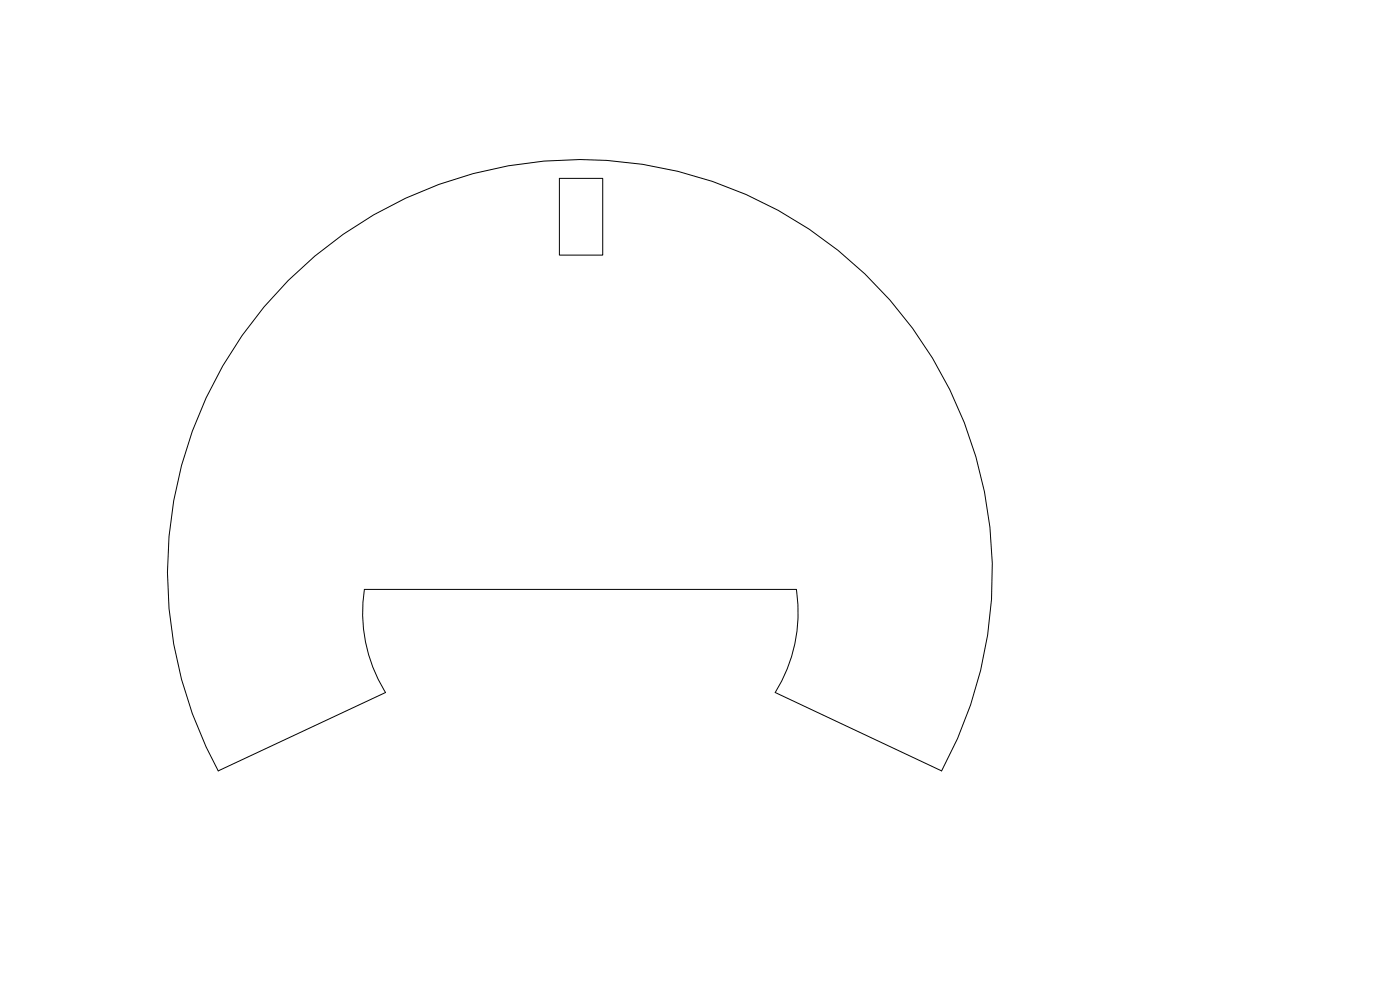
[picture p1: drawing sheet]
<svg xmlns="http://www.w3.org/2000/svg" width="420mm" height="297mm" viewBox="0 0 420 297" stroke-linecap="round" stroke-linejoin="round" font-family="sans-serif">
<path d="M167.8 53.5h13v23h-13zM86.5 84.1a123.7 123.7 0 0 1 161.7-11.5 123.7 123.7 0 0 1 34.3 158.4l-49.9-23.5a45.2 45.2 0 0 0 6.3-30.9h-129.6a45.2 45.2 0 0 0 6.4 30.9l-50.2 23.5a123.7 123.7 0 0 1 21-146.9z" fill="none" stroke="#000" stroke-width=".3"/>
</svg>
